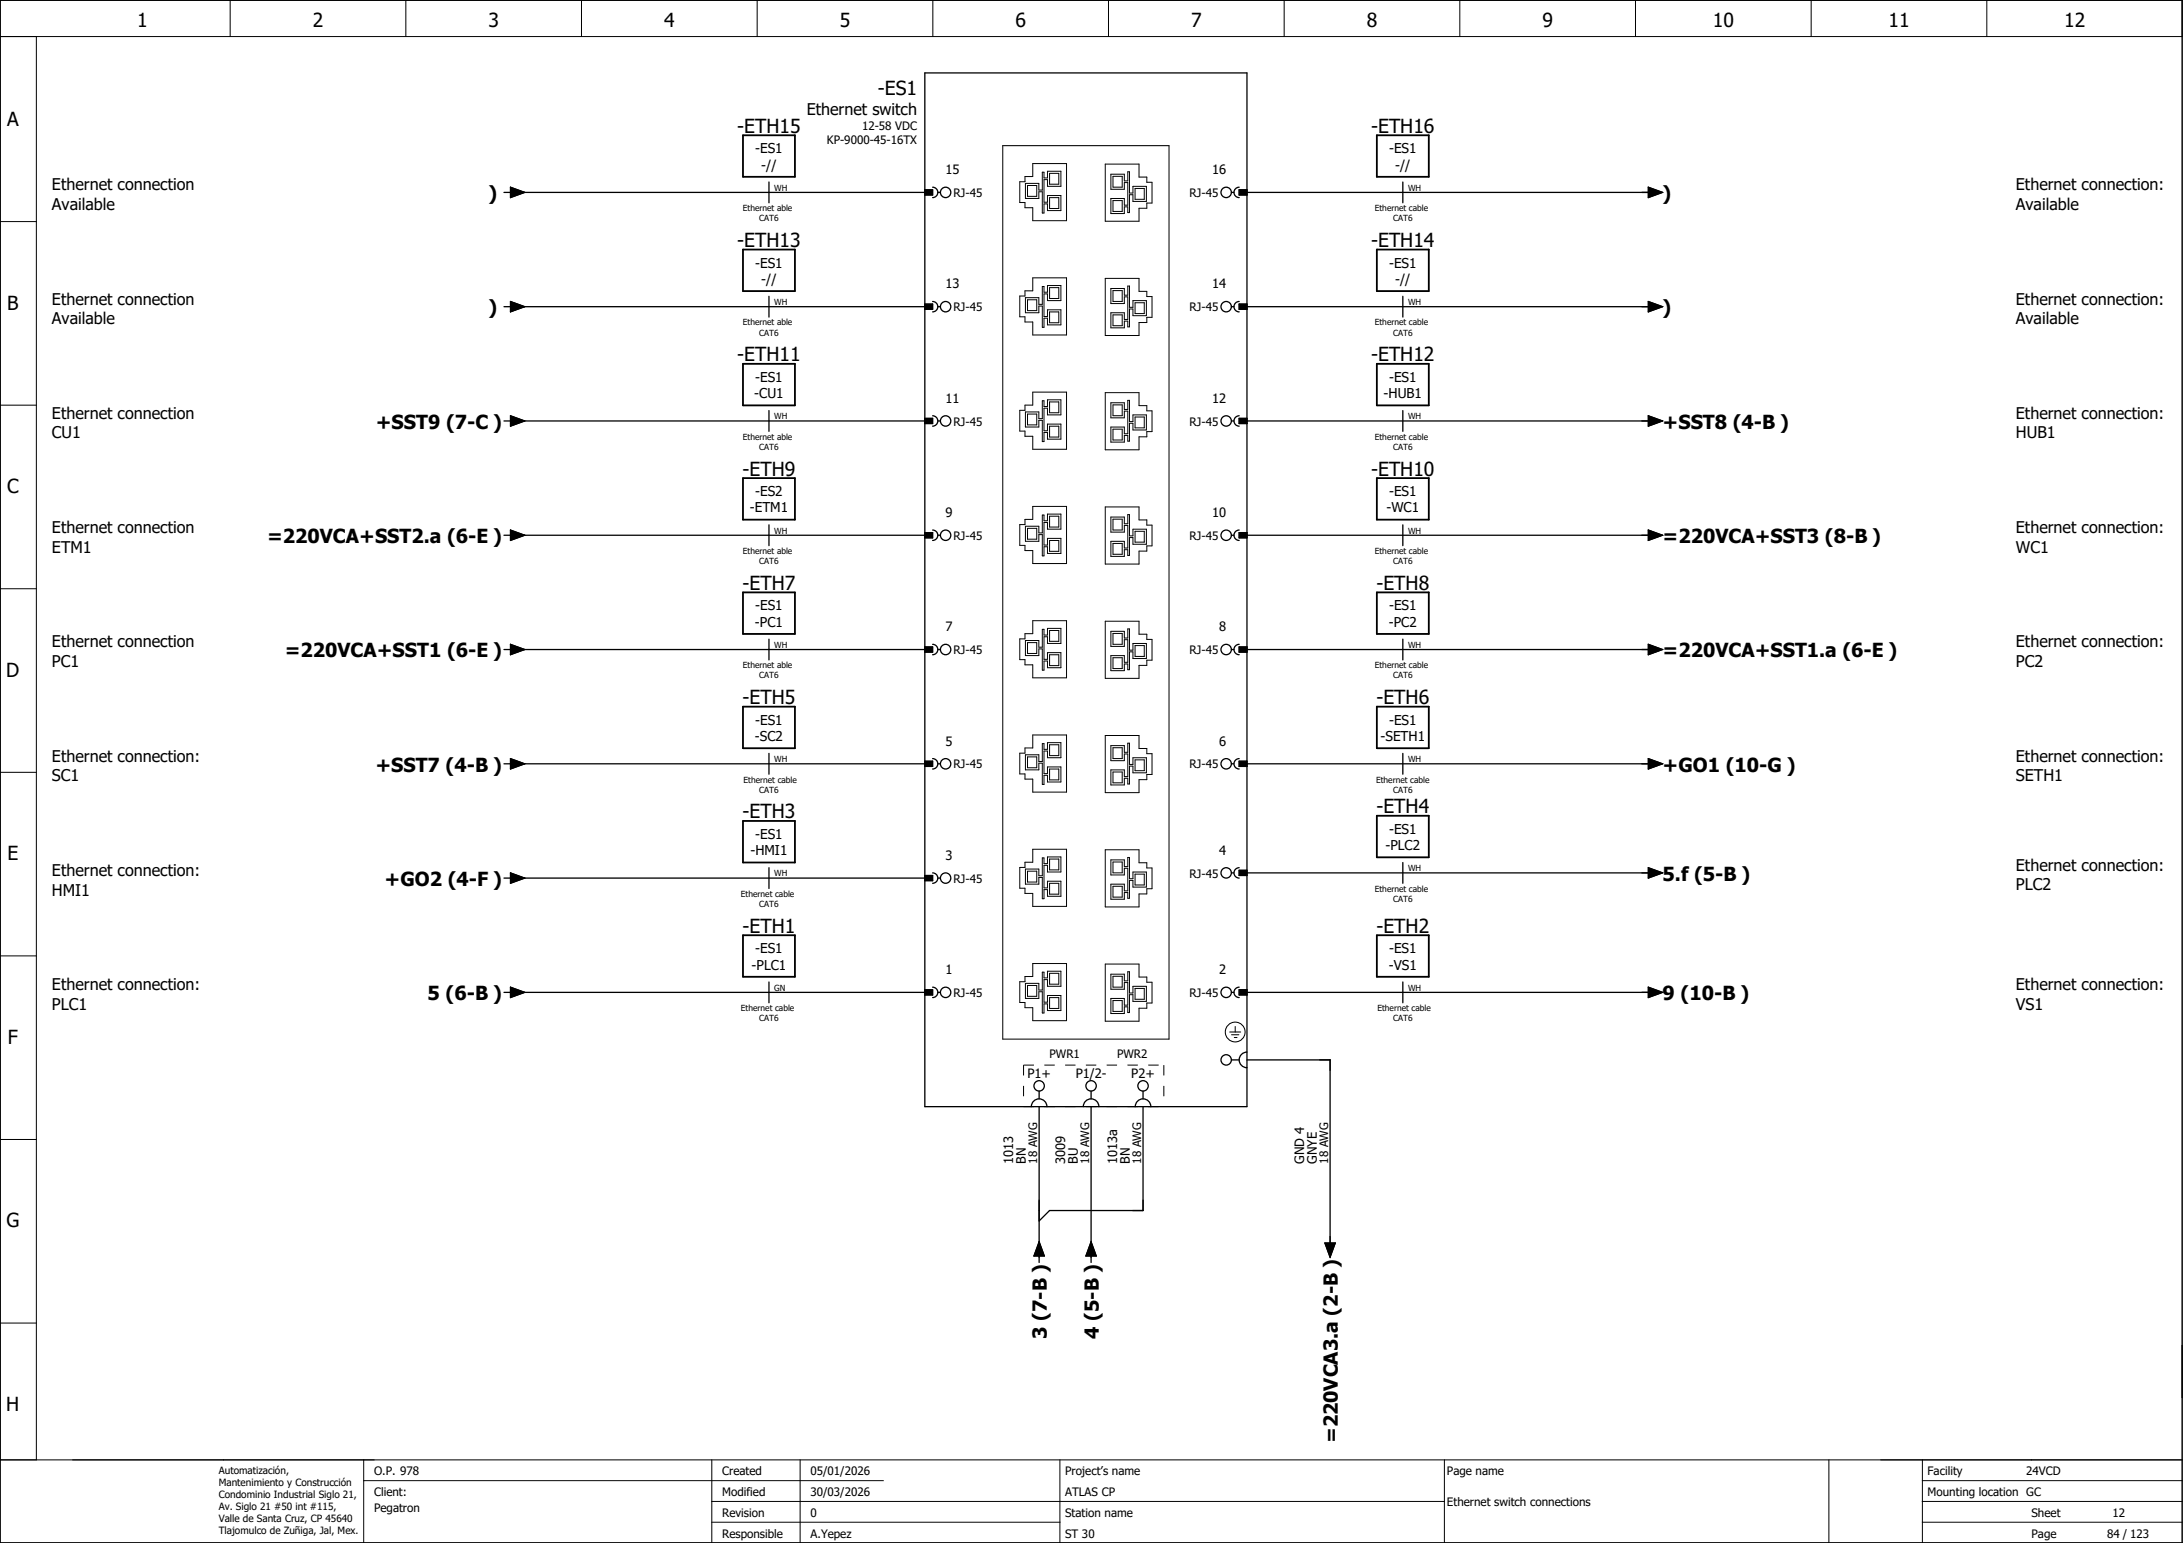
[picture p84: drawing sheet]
<svg xmlns="http://www.w3.org/2000/svg" width="420mm" height="297mm" viewBox="0 0 420 297" stroke-linecap="round" stroke-linejoin="round" font-family="sans-serif">
<defs><g id="words">
<g font-size="3.7">
<text x="26.4" y="5.2">1</text>
<text x="60.2" y="5.2">2</text>
<text x="94" y="5.2">3</text>
<text x="127.8" y="5.2">4</text>
<text x="161.6" y="5.2">5</text>
<text x="195.4" y="5.2">6</text>
<text x="229.2" y="5.2">7</text>
<text x="263.1" y="5.2">8</text>
<text x="296.9" y="5.2">9</text>
<text x="329.7" y="5.2">10</text>
<text x="363.5" y="5.2">11</text>
<text x="397.3" y="5.2">12</text>
<text x="168.9" y="18.3">-ES1</text>
<text x="1.4" y="24.2">A</text>
<text x="141.9" y="25.5">-ETH15</text>
<text x="263.9" y="25.5">-ETH16</text>
<text x="94" y="38.5">)</text>
<text x="320" y="38.5">)</text>
<text x="141.9" y="47.5">-ETH13</text>
<text x="263.9" y="47.5">-ETH14</text>
<text x="1.4" y="59.6">B</text>
<text x="94" y="60.5">)</text>
<text x="320" y="60.5">)</text>
<text x="141.9" y="69.5">-ETH11</text>
<text x="263.9" y="69.5">-ETH12</text>
<text x="72.3" y="82.5">+SST9 (7-C )</text>
<text x="320" y="82.5">+SST8 (4-B )</text>
<text x="1.4" y="94.9">C</text>
<text x="142.9" y="91.5">-ETH9</text>
<text x="263.9" y="91.5">-ETH10</text>
<text x="51.4" y="104.5">=220VCA+SST2.a (6-E )</text>
<text x="320" y="104.5">=220VCA+SST3 (8-B )</text>
<text x="142.9" y="113.5">-ETH7</text>
<text x="264.9" y="113.5">-ETH8</text>
<text x="1.2" y="130.3">D</text>
<text x="54.8" y="126.5">=220VCA+SST1 (6-E )</text>
<text x="320" y="126.5">=220VCA+SST1.a (6-E )</text>
<text x="142.9" y="135.5">-ETH5</text>
<text x="264.9" y="135.5">-ETH6</text>
<text x="72.3" y="148.5">+SST7 (4-B )</text>
<text x="320" y="148.5">+GO1 (10-G )</text>
<text x="142.9" y="157.5">-ETH3</text>
<text x="264.9" y="156.5">-ETH4</text>
<text x="1.4" y="165.6">E</text>
<text x="74" y="170.5">+GO2 (4-F )</text>
<text x="320" y="169.5">5.f (5-B )</text>
<text x="142.9" y="179.5">-ETH1</text>
<text x="264.9" y="179.5">-ETH2</text>
<text x="82.3" y="192.5">5 (6-B )</text>
<text x="320" y="192.5">9 (10-B )</text>
<text x="1.5" y="200.9">F</text>
<text x="1.2" y="236.3">G</text>
<text x="201.5" y="257.7" transform="rotate(-90 201.5 257.7)">3 (7-B )</text>
<text x="211.5" y="257.7" transform="rotate(-90 211.5 257.7)">4 (5-B )</text>
<text x="1.2" y="271.6">H</text>
<text x="257.5" y="277.9" transform="rotate(-90 257.5 277.9)">=220VCA3.a (2-B )</text>
</g>
<g font-size="3.1">
<text x="155.3" y="22.1">Ethernet switch</text>
<text x="10" y="36.6">Ethernet connection</text>
<text x="10" y="40.4">Available</text>
<text x="388" y="36.6">Ethernet connection:</text>
<text x="388" y="40.4">Available</text>
<text x="10" y="58.6">Ethernet connection</text>
<text x="388" y="58.6">Ethernet connection:</text>
<text x="10" y="62.4">Available</text>
<text x="388" y="62.4">Available</text>
<text x="10" y="80.6">Ethernet connection</text>
<text x="388" y="80.6">Ethernet connection:</text>
<text x="10" y="84.4">CU1</text>
<text x="388" y="84.4">HUB1</text>
<text x="10" y="102.6">Ethernet connection</text>
<text x="10" y="106.4">ETM1</text>
<text x="388" y="102.6">Ethernet connection:</text>
<text x="388" y="106.4">WC1</text>
<text x="10" y="124.6">Ethernet connection</text>
<text x="388" y="124.6">Ethernet connection:</text>
<text x="10" y="128.4">PC1</text>
<text x="388" y="128.4">PC2</text>
<text x="10" y="146.6">Ethernet connection:</text>
<text x="388" y="146.6">Ethernet connection:</text>
<text x="10" y="150.4">SC1</text>
<text x="388" y="150.4">SETH1</text>
<text x="388" y="167.6">Ethernet connection:</text>
<text x="10" y="168.6">Ethernet connection:</text>
<text x="10" y="172.4">HMI1</text>
<text x="388" y="171.4">PLC2</text>
<text x="10" y="190.6">Ethernet connection:</text>
<text x="388" y="190.6">Ethernet connection:</text>
<text x="10" y="194.4">PLC1</text>
<text x="388" y="194.4">VS1</text>
</g>
<g font-size="2.6">
<text x="145.4" y="29.5">-ES1</text>
<text x="267.4" y="29.5">-ES1</text>
<text x="146.5" y="32.7">-//</text>
<text x="268.5" y="32.7">-//</text>
<text x="145.4" y="51.5">-ES1</text>
<text x="267.4" y="51.5">-ES1</text>
<text x="146.5" y="54.7">-//</text>
<text x="268.5" y="54.7">-//</text>
<text x="145.2" y="76.7">-CU1</text>
<text x="145.4" y="73.5">-ES1</text>
<text x="266.3" y="76.7">-HUB1</text>
<text x="267.4" y="73.5">-ES1</text>
<text x="145.4" y="95.5">-ES2</text>
<text x="267.4" y="95.5">-ES1</text>
<text x="144.3" y="98.7">-ETM1</text>
<text x="266.9" y="98.7">-WC1</text>
<text x="145.4" y="117.5">-ES1</text>
<text x="267.4" y="117.5">-ES1</text>
<text x="145.3" y="120.7">-PC1</text>
<text x="267.3" y="120.7">-PC2</text>
<text x="145.3" y="142.7">-SC2</text>
<text x="145.4" y="139.5">-ES1</text>
<text x="265.7" y="142.7">-SETH1</text>
<text x="267.4" y="139.5">-ES1</text>
<text x="145.4" y="161.5">-ES1</text>
<text x="267.4" y="160.5">-ES1</text>
<text x="144.4" y="164.7">-HMI1</text>
<text x="266.7" y="163.7">-PLC2</text>
<text x="145.4" y="183.5">-ES1</text>
<text x="267.4" y="183.5">-ES1</text>
<text x="144.7" y="186.7">-PLC1</text>
<text x="267.3" y="186.7">-VS1</text>
</g>
<g font-size="2.5">
<text x="182" y="33.5">15</text>
<text x="233.3" y="33.5">16</text>
<text x="182" y="55.5">13</text>
<text x="233.3" y="55.5">14</text>
<text x="182" y="77.5">11</text>
<text x="233.3" y="77.5">12</text>
<text x="182" y="99.5">9</text>
<text x="233.3" y="99.5">10</text>
<text x="182" y="121.5">7</text>
<text x="234.6" y="121.5">8</text>
<text x="182" y="143.5">5</text>
<text x="234.6" y="143.5">6</text>
<text x="182" y="165.5">3</text>
<text x="234.6" y="164.5">4</text>
<text x="182" y="187.5">1</text>
<text x="234.6" y="187.5">2</text>
<text x="197.7" y="207.5">P1+</text>
<text x="207" y="207.5">P1/2-</text>
<text x="217.7" y="207.5">P2+</text>
<text x="195" y="224" transform="rotate(-90 195 224)">1013</text>
<text x="197.4" y="224" transform="rotate(-90 197.4 224)">BN</text>
<text x="205" y="224" transform="rotate(-90 205 224)">3009</text>
<text x="207.4" y="224" transform="rotate(-90 207.4 224)">BU</text>
<text x="215" y="224" transform="rotate(-90 215 224)">1013a</text>
<text x="217.4" y="224" transform="rotate(-90 217.4 224)">BN</text>
<text x="251" y="224" transform="rotate(-90 251 224)">GND 4</text>
<text x="253.4" y="224" transform="rotate(-90 253.4 224)">GNYE</text>
</g>
<g font-size="2.2">
<text x="159.1" y="27.7">KP-9000-45-16TX</text>
<text x="165.9" y="25">12-58 VDC</text>
<text x="183.5" y="37.9">RJ-45</text>
<text x="228.9" y="37.9">RJ-45</text>
<text x="183.5" y="59.9">RJ-45</text>
<text x="228.9" y="59.9">RJ-45</text>
<text x="183.5" y="81.9">RJ-45</text>
<text x="228.9" y="81.9">RJ-45</text>
<text x="183.5" y="103.9">RJ-45</text>
<text x="228.9" y="103.9">RJ-45</text>
<text x="183.5" y="125.9">RJ-45</text>
<text x="228.9" y="125.9">RJ-45</text>
<text x="183.5" y="147.9">RJ-45</text>
<text x="228.9" y="147.9">RJ-45</text>
<text x="183.5" y="169.9">RJ-45</text>
<text x="228.9" y="168.9">RJ-45</text>
<text x="183.5" y="191.9">RJ-45</text>
<text x="228.9" y="191.9">RJ-45</text>
<text x="202" y="203.6">PWR1</text>
<text x="215" y="203.6">PWR2</text>
<text x="199.6" y="224" transform="rotate(-90 199.6 224)">18 AWG</text>
<text x="209.6" y="224" transform="rotate(-90 209.6 224)">18 AWG</text>
<text x="219.6" y="224" transform="rotate(-90 219.6 224)">18 AWG</text>
<text x="255.6" y="224" transform="rotate(-90 255.6 224)">18 AWG</text>
<text x="72" y="284">O.P. 978</text>
<text x="139" y="284">Created</text>
<text x="156" y="284">05/01/2026</text>
<text x="205" y="284">Project’s name</text>
<text x="278.5" y="284">Page name</text>
<text x="371" y="284">Facility</text>
<text x="390" y="284">24VCD</text>
<text x="72" y="288">Client:</text>
<text x="72" y="291">Pegatron</text>
<text x="139" y="292">Revision</text>
<text x="139" y="288">Modified</text>
<text x="156" y="292">0</text>
<text x="156" y="288">30/03/2026</text>
<text x="205" y="288">ATLAS CP</text>
<text x="205" y="292">Station name</text>
<text x="278.5" y="289.9">Ethernet switch connections</text>
<text x="371" y="288">Mounting location GC</text>
<text x="391" y="292">Sheet</text>
<text x="406.6" y="292">12</text>
<text x="139" y="296">Responsible</text>
<text x="156" y="296">A.Yepez</text>
<text x="205" y="296">ST 30</text>
<text x="391" y="296">Page</text>
<text x="405.6" y="296">84 / 123</text>
</g>
<g font-size="1.9">
<text x="42.1" y="283.7">Automatización,</text>
<text x="42.1" y="286.1">Mantenimiento y Construcción</text>
<text x="42.1" y="288.4">Condominio Industrial Siglo 21,</text>
<text x="42.1" y="290.7">Av. Siglo 21 #50 int #115,</text>
<text x="42.1" y="293">Valle de Santa Cruz, CP 45640</text>
<text x="42.1" y="295.4">Tlajomulco de Zuñiga, Jal, Mex.</text>
</g>
<g font-size="1.6">
<text x="143" y="40.7">Ethernet able</text>
<text x="149" y="36.7">WH</text>
<text x="264.6" y="40.7">Ethernet cable</text>
<text x="271" y="36.7">WH</text>
<text x="146.1" y="42.6">CAT6</text>
<text x="268.1" y="42.6">CAT6</text>
<text x="149" y="58.7">WH</text>
<text x="271" y="58.7">WH</text>
<text x="143" y="62.7">Ethernet able</text>
<text x="146.1" y="64.6">CAT6</text>
<text x="264.6" y="62.7">Ethernet cable</text>
<text x="268.1" y="64.6">CAT6</text>
<text x="149" y="80.7">WH</text>
<text x="271" y="80.7">WH</text>
<text x="143" y="84.7">Ethernet able</text>
<text x="146.1" y="86.6">CAT6</text>
<text x="264.6" y="84.7">Ethernet cable</text>
<text x="268.1" y="86.6">CAT6</text>
<text x="143" y="106.7">Ethernet able</text>
<text x="149" y="102.7">WH</text>
<text x="264.6" y="106.7">Ethernet cable</text>
<text x="271" y="102.7">WH</text>
<text x="146.1" y="108.6">CAT6</text>
<text x="268.1" y="108.6">CAT6</text>
<text x="149" y="124.7">WH</text>
<text x="271" y="124.7">WH</text>
<text x="143" y="128.7">Ethernet able</text>
<text x="146.1" y="130.6">CAT6</text>
<text x="264.6" y="128.7">Ethernet cable</text>
<text x="268.1" y="130.6">CAT6</text>
<text x="149" y="146.7">WH</text>
<text x="271" y="146.7">WH</text>
<text x="143.1" y="150.7">Ethernet cable</text>
<text x="146.1" y="152.6">CAT6</text>
<text x="264.9" y="150.7">Ethernet cable</text>
<text x="268.1" y="152.6">CAT6</text>
<text x="271" y="167.7">WH</text>
<text x="142.6" y="172.7">Ethernet cable</text>
<text x="149" y="168.7">WH</text>
<text x="264.6" y="171.7">Ethernet cable</text>
<text x="268.1" y="173.6">CAT6</text>
<text x="146.1" y="174.6">CAT6</text>
<text x="149" y="190.7">GN</text>
<text x="271" y="190.7">WH</text>
<text x="142.6" y="194.7">Ethernet cable</text>
<text x="146.1" y="196.6">CAT6</text>
<text x="265.1" y="194.7">Ethernet cable</text>
<text x="268.1" y="196.6">CAT6</text>
</g>
</g></defs>
<g fill="none" stroke="#000" stroke-width=".19">
<path d="M0 0h420v297h-420zM0 7h420M7 7v274M44.3 0v7M78.1 0v7M111.9 0v7M145.7 0v7M179.5 0v7M213.4 0v7M247.2 0v7M281 0v7M314.8 0v7"/>
<path d="M348.6 0v7M382.4 0v7M197.4 35.3h2.5v1.3h.7v-3.4h.3v1.1h.7v-1.3h2.6v2.9h-2.6v-1.3h-.7v4.3h.7v-1.3h2.6v2.9h-2.6v-1.2h-.7v1.7h-.3v-4.1h-.7v1.3h-2.5zM197.8 35.7h1.7v2.1h-1.7zM198.8 31.5h6.5v11h-6.5v-2.5h-1.5v-1h-1v-4h1v-1h1.5zM202 33.4h1.8v2.1h-1.8zM202 38h1.8v2.1h-1.8zM212.7 31.6h6.5v2.5h1.5v1h1v4h-1v1h-1.5v2.5h-6.5zM213.8 33.5h2.6v1.3h.7v-1.7h.3v4.1h.7v-1.3h2.5v2.9h-2.5v-1.3h-.7v3.4h-.3v-1.1h-.7v1.3h-2.6v-2.9h2.6v1.3h.7v-4.4h-.7v1.3h-2.6zM214.2 33.9h1.8v2.1h-1.8zM214.2 38.6h1.8v2.1h-1.8zM218.5 36.3h1.7v2.1h-1.7z"/>
<path d="M0 42.7h7M197.4 57.3h2.5v1.3h.7v-3.4h.3v1.1h.7v-1.3h2.6v2.9h-2.6v-1.3h-.7v4.3h.7v-1.3h2.6v2.9h-2.6v-1.2h-.7v1.7h-.3v-4.1h-.7v1.3h-2.5zM197.8 57.7h1.7v2.1h-1.7zM198.8 53.5h6.5v11h-6.5v-2.5h-1.5v-1h-1v-4h1v-1h1.5zM202 55.4h1.8v2.1h-1.8zM212.7 53.6h6.5v2.5h1.5v1h1v4h-1v1h-1.5v2.5h-6.5zM213.8 55.5h2.6v1.3h.7v-1.7h.3v4.1h.7v-1.3h2.5v2.9h-2.5v-1.3h-.7v3.4h-.3v-1.1h-.7v1.3h-2.6v-2.9h2.6v1.3h.7v-4.4h-.7v1.3h-2.6zM214.2 55.9h1.8v2.1h-1.8zM218.5 58.3h1.7v2.1h-1.7zM0 78h7M197.4 79.3h2.5v1.3h.7v-3.4h.3v1.1h.7v-1.3h2.6v2.9h-2.6v-1.3h-.7v4.3h.7v-1.3h2.6v2.9h-2.6v-1.2h-.7v1.7h-.3v-4.1h-.7v1.3h-2.5zM197.8 79.7h1.7v2.1h-1.7z"/>
<path d="M198.8 75.5h6.5v11h-6.5v-2.5h-1.5v-1h-1v-4h1v-1h1.5zM202 60h1.8v2.1h-1.8zM202 77.4h1.8v2.1h-1.8zM212.7 75.6h6.5v2.5h1.5v1h1v4h-1v1h-1.5v2.5h-6.5zM213.8 77.5h2.6v1.3h.7v-1.7h.3v4.1h.7v-1.3h2.5v2.9h-2.5v-1.3h-.7v3.4h-.3v-1.1h-.7v1.3h-2.6v-2.9h2.6v1.3h.7v-4.4h-.7v1.3h-2.6zM214.2 60.6h1.8v2.1h-1.8zM214.2 77.9h1.8v2.1h-1.8zM198.8 97.5h6.5v11h-6.5v-2.5h-1.5v-1h-1v-4h1v-1h1.5zM202 82h1.8v2.1h-1.8zM202 99.4h1.8v2.1h-1.8zM212.7 97.6h6.5v2.5h1.5v1h1v4h-1v1h-1.5v2.5h-6.5zM213.8 99.5h2.6v1.3h.7v-1.7h.3v4.1h.7v-1.3h2.5v2.9h-2.5v-1.3h-.7v3.4h-.3v-1.1h-.7v1.3h-2.6v-2.9h2.6v1.3h.7v-4.4h-.7v1.3h-2.6z"/>
<path d="M214.2 82.6h1.8v2.1h-1.8zM214.2 99.9h1.8v2.1h-1.8zM218.5 80.3h1.7v2.1h-1.7zM0 113.3h7M197.4 101.3h2.5v1.3h.7v-3.4h.3v1.1h.7v-1.3h2.6v2.9h-2.6v-1.3h-.7v4.3h.7v-1.3h2.6v2.9h-2.6v-1.2h-.7v1.7h-.3v-4.1h-.7v1.3h-2.5zM197.8 101.7h1.7v2.1h-1.7zM198.8 119.5h6.5v11h-6.5v-2.5h-1.5v-1h-1v-4h1v-1h1.5zM202 104h1.8v2.1h-1.8zM212.7 119.6h6.5v2.5h1.5v1h1v4h-1v1h-1.5v2.5h-6.5zM214.2 104.6h1.8v2.1h-1.8zM218.5 102.3h1.7v2.1h-1.7zM197.4 123.3h2.5v1.3h.7v-3.4h.3v1.1h.7v-1.3h2.6v2.9h-2.6v-1.3h-.7v4.3h.7v-1.3h2.6v2.9h-2.6v-1.2h-.7v1.7h-.3v-4.1h-.7v1.3h-2.5z"/>
<path d="M197.8 123.7h1.7v2.1h-1.7zM202 121.4h1.8v2.1h-1.8zM202 126h1.8v2.1h-1.8zM213.8 121.5h2.6v1.3h.7v-1.7h.3v4.1h.7v-1.3h2.5v2.9h-2.5v-1.3h-.7v3.4h-.3v-1.1h-.7v1.3h-2.6v-2.9h2.6v1.3h.7v-4.4h-.7v1.3h-2.6zM214.2 121.9h1.8v2.1h-1.8zM214.2 126.6h1.8v2.1h-1.8zM218.5 124.3h1.7v2.1h-1.7zM0 148.7h7M197.4 145.3h2.5v1.3h.7v-3.4h.3v1.1h.7v-1.3h2.6v2.9h-2.6v-1.3h-.7v4.3h.7v-1.3h2.6v2.9h-2.6v-1.2h-.7v1.7h-.3v-4.1h-.7v1.3h-2.5zM197.8 145.7h1.7v2.1h-1.7zM198.8 141.5h6.5v11h-6.5v-2.5h-1.5v-1h-1v-4h1v-1h1.5zM202 143.4h1.8v2.1h-1.8z"/>
<path d="M202 148h1.8v2.1h-1.8zM212.7 141.6h6.5v2.5h1.5v1h1v4h-1v1h-1.5v2.5h-6.5zM213.8 143.5h2.6v1.3h.7v-1.7h.3v4.1h.7v-1.3h2.5v2.9h-2.5v-1.3h-.7v3.4h-.3v-1.1h-.7v1.3h-2.6v-2.9h2.6v1.3h.7v-4.4h-.7v1.3h-2.6zM214.2 143.9h1.8v2.1h-1.8zM214.2 148.6h1.8v2.1h-1.8zM218.5 146.3h1.7v2.1h-1.7zM197.4 167.3h2.5v1.3h.7v-3.4h.3v1.1h.7v-1.3h2.6v2.9h-2.6v-1.3h-.7v4.3h.7v-1.3h2.6v2.9h-2.6v-1.2h-.7v1.7h-.3v-4.1h-.7v1.3h-2.5zM197.8 167.7h1.7v2.1h-1.7zM198.8 163.5h6.5v11h-6.5v-2.5h-1.5v-1h-1v-4h1v-1h1.5zM202 165.4h1.8v2.1h-1.8zM202 170h1.8v2.1h-1.8zM212.7 163.6h6.5v2.5h1.5v1h1v4h-1v1h-1.5v2.5h-6.5z"/>
<path d="M213.8 165.5h2.6v1.3h.7v-1.7h.3v4.1h.7v-1.3h2.5v2.9h-2.5v-1.3h-.7v3.4h-.3v-1.1h-.7v1.3h-2.6v-2.9h2.6v1.3h.7v-4.4h-.7v1.3h-2.6zM214.2 165.9h1.8v2.1h-1.8zM214.2 170.6h1.8v2.1h-1.8zM218.5 168.3h1.7v2.1h-1.7zM0 184h7M197.4 189.3h2.5v1.3h.7v-3.4h.3v1.1h.7v-1.3h2.6v2.9h-2.6v-1.3h-.7v4.3h.7v-1.3h2.6v2.9h-2.6v-1.2h-.7v1.7h-.3v-4.1h-.7v1.3h-2.5zM197.8 189.7h1.7v2.1h-1.7zM198.8 185.5h6.5v11h-6.5v-2.5h-1.5v-1h-1v-4h1v-1h1.5zM202 187.4h1.8v2.1h-1.8zM202 192h1.8v2.1h-1.8zM212.7 185.6h6.5v2.5h1.5v1h1v4h-1v1h-1.5v2.5h-6.5zM213.8 187.5h2.6v1.3h.7v-1.7h.3v4.1h.7v-1.3h2.5v2.9h-2.5v-1.3h-.7v3.4h-.3v-1.1h-.7v1.3h-2.6v-2.9h2.6v1.3h.7v-4.4h-.7v1.3h-2.6z"/>
<path d="M214.2 192.6h1.8v2.1h-1.8zM214.2 187.9h1.8v2.1h-1.8zM218.5 190.3h1.7v2.1h-1.7zM0 219.4h7M0 254.7h7M0 281h420M70 285h100M70 281v16M137 293h67M137 289h141M137 281v16M154 281v16"/>
<path d="M204 281v16M278 281v16M352 281v16M370 293h50M370 289h50M370 281v16M370 285h50"/>
</g>
<g fill="none" stroke="#000" stroke-width=".25">
<path d="M178 14h62v199h-62zM97 37h1.3M98.3 36l2.7 1-2.7 1zM99 37h79M148 35v4M178 36.5h1.5v1h-1.5M179.5 36a1 1 0 0 1 1 1 1 1 0 0 1-1 1M180.5 37h.5M237 37h.5M238.5 36a1 1 0 0 0-1 1 1 1 0 0 0 1 1M240 37h78M240 36.5h-1.5v1h1.5"/>
<path d="M270 35v4M317.2 36l2.8 1-2.8 1zM97 59h1.3M98.3 58l2.7 1-2.7 1zM99 59h79M148 57v4M178 58.5h1.5v1h-1.5M179.5 58a1 1 0 0 1 1 1 1 1 0 0 1-1 1M180.5 59h.5M237 59h.5M238.5 58a1 1 0 0 0-1 1 1 1 0 0 0 1 1M240 59h78"/>
<path d="M240 58.5h-1.5v1h1.5M270 57v4M317.2 58l2.8 1-2.8 1zM148 79v4M270 79v4M97 81h1.3M98.3 80l2.7 1-2.7 1zM99 81h79M178 80.5h1.5v1h-1.5M179.5 80a1 1 0 0 1 1 1 1 1 0 0 1-1 1M180.5 81h.5M237 81h.5"/>
<path d="M238.5 80a1 1 0 0 0-1 1 1 1 0 0 0 1 1M240 81h78M240 80.5h-1.5v1h1.5M317.2 80l2.8 1-2.8 1zM97 103h1.3M98.3 102l2.7 1-2.7 1zM99 103h79M148 101v4M178 102.5h1.5v1h-1.5M179.5 102a1 1 0 0 1 1 1 1 1 0 0 1-1 1M180.5 103h.5M237 103h.5"/>
<path d="M238.5 102a1 1 0 0 0-1 1 1 1 0 0 0 1 1M240 103h78M240 102.5h-1.5v1h1.5M270 101v4M317.2 102l2.8 1-2.8 1zM97 125h1.3M98.3 124l2.7 1-2.7 1zM99 125h79M148 123v4M178 124.5h1.5v1h-1.5M179.5 124a1 1 0 0 1 1 1 1 1 0 0 1-1 1M180.5 125h.5"/>
<path d="M237 125h.5M238.5 124a1 1 0 0 0-1 1 1 1 0 0 0 1 1M240 125h78M240 124.5h-1.5v1h1.5M270 123v4M317.2 124l2.8 1-2.8 1zM97 147h1.3M98.3 146l2.7 1-2.7 1zM99 147h79M148 145v4M178 146.5h1.5v1h-1.5M179.5 146a1 1 0 0 1 1 1 1 1 0 0 1-1 1"/>
<path d="M180.5 147h.5M237 147h.5M238.5 146a1 1 0 0 0-1 1 1 1 0 0 0 1 1M240 147h78M240 146.5h-1.5v1h1.5M270 145v4M317.2 146l2.8 1-2.8 1zM97 169h1.3M98.3 168l2.7 1-2.7 1zM99 169h79M148 167v4M178 168.5h1.5v1h-1.5"/>
<path d="M179.5 168a1 1 0 0 1 1 1 1 1 0 0 1-1 1M180.5 169h.5M237 168h.5M238.5 167a1 1 0 0 0-1 1 1 1 0 0 0 1 1M240 168h78M240 167.5h-1.5v1h1.5M270 166v4M317.2 167l2.8 1-2.8 1zM97 191h1.3M98.3 190l2.7 1-2.7 1zM99 191h79M148 189v4"/>
<path d="M178 190.5h1.5v1h-1.5M179.5 190a1 1 0 0 1 1 1 1 1 0 0 1-1 1M180.5 191h.5M237 191h.5M238.5 190a1 1 0 0 0-1 1 1 1 0 0 0 1 1M240 191h78M240 190.5h-1.5v1h1.5M270 189v4M317.2 190l2.8 1-2.8 1zM198.5 213a1.5 1.5 0 0 1 1.5-1.5 1.5 1.5 0 0 1 1.5 1.5M200 210v1.5M200 213v30"/>
<path d="M208.5 213a1.5 1.5 0 0 1 1.5-1.5 1.5 1.5 0 0 1 1.5 1.5M210 210v1.5M210 213v30M218.5 213a1.5 1.5 0 0 1 1.5-1.5 1.5 1.5 0 0 1 1.5 1.5M220 213v20h-18l-2 2M220 210v1.5M237 204h1.5M240 202.5a1.5 1.5 0 0 0-1.5 1.5 1.5 1.5 0 0 0 1.5 1.5M240 204h16v36M200 239l1 2.8h-2zM210 239l1 2.8h-2zM255 239.3h2l-1 2.7z"/>
<circle cx="182" cy="37" r="1"/>
<circle cx="236" cy="37" r="1"/>
<circle cx="182" cy="59" r="1"/>
<circle cx="236" cy="59" r="1"/>
<circle cx="182" cy="81" r="1"/>
<circle cx="236" cy="81" r="1"/>
<circle cx="182" cy="103" r="1"/>
<circle cx="236" cy="103" r="1"/>
<circle cx="182" cy="125" r="1"/>
<circle cx="236" cy="125" r="1"/>
<circle cx="182" cy="147" r="1"/>
<circle cx="236" cy="147" r="1"/>
<circle cx="182" cy="169" r="1"/>
<circle cx="236" cy="168" r="1"/>
<circle cx="182" cy="191" r="1"/>
<circle cx="236" cy="191" r="1"/>
<circle cx="200" cy="209" r="1"/>
<circle cx="210" cy="209" r="1"/>
<circle cx="220" cy="209" r="1"/>
<circle cx="236" cy="204" r="1"/>
</g>
<g fill="none" stroke="#000" stroke-width=".2">
<path d="M193 28h32v172h-32zM236.7 198.7h2.1M237 199.2h1.4M237.6 199.7h.5M237.7 197.6v1.1"/>
<circle cx="237.7" cy="198.7" r="1.91"/>
</g>
<path d="M197 213h27M197 205h27M197 205v8M224 205v8" fill="none" stroke="#000" stroke-width=".19" stroke-dasharray="2 2" stroke-linecap="butt"/>
<g fill="none" stroke="#000" stroke-width=".35">
<path d="M143 26h10v8h-10zM265 26h10v8h-10zM143 48h10v8h-10zM265 48h10v8h-10zM143 70h10v8h-10zM265 70h10v8h-10zM143 92h10v8h-10zM265 92h10v8h-10zM143 114h10v8h-10zM265 114h10v8h-10zM143 136h10v8h-10zM265 136h10v8h-10z"/>
<path d="M143 158h10v8h-10zM265 157h10v8h-10zM143 180h10v8h-10zM265 180h10v8h-10z"/>
</g>
<g fill="#000" stroke="#000" stroke-width=".19">
<path d="M98.3 36l2.7 1-2.7 1zM178 36.5h1.5v1h-1.5zM238.5 36.5h1.5v1h-1.5zM317.2 36l2.8 1-2.8 1zM98.3 58l2.7 1-2.7 1zM178 58.5h1.5v1h-1.5zM238.5 58.5h1.5v1h-1.5zM317.2 58l2.8 1-2.8 1zM98.3 80l2.7 1-2.7 1zM178 80.5h1.5v1h-1.5zM238.5 80.5h1.5v1h-1.5zM317.2 80l2.8 1-2.8 1z"/>
<path d="M98.3 102l2.7 1-2.7 1zM178 102.5h1.5v1h-1.5zM238.5 102.5h1.5v1h-1.5zM317.2 102l2.8 1-2.8 1zM98.3 124l2.7 1-2.7 1zM178 124.5h1.5v1h-1.5zM238.5 124.5h1.5v1h-1.5zM317.2 124l2.8 1-2.8 1zM98.3 146l2.7 1-2.7 1zM178 146.5h1.5v1h-1.5zM238.5 146.5h1.5v1h-1.5zM317.2 146l2.8 1-2.8 1z"/>
<path d="M98.3 168l2.7 1-2.7 1zM178 168.5h1.5v1h-1.5zM238.5 167.5h1.5v1h-1.5zM317.2 167l2.8 1-2.8 1zM98.3 190l2.7 1-2.7 1zM178 190.5h1.5v1h-1.5zM238.5 190.5h1.5v1h-1.5zM317.2 190l2.8 1-2.8 1zM255 239.3h2l-1 2.7zM200 239l1 2.8h-2zM210 239l1 2.8h-2z"/>
</g>
<use href="#words"/>
</svg>
